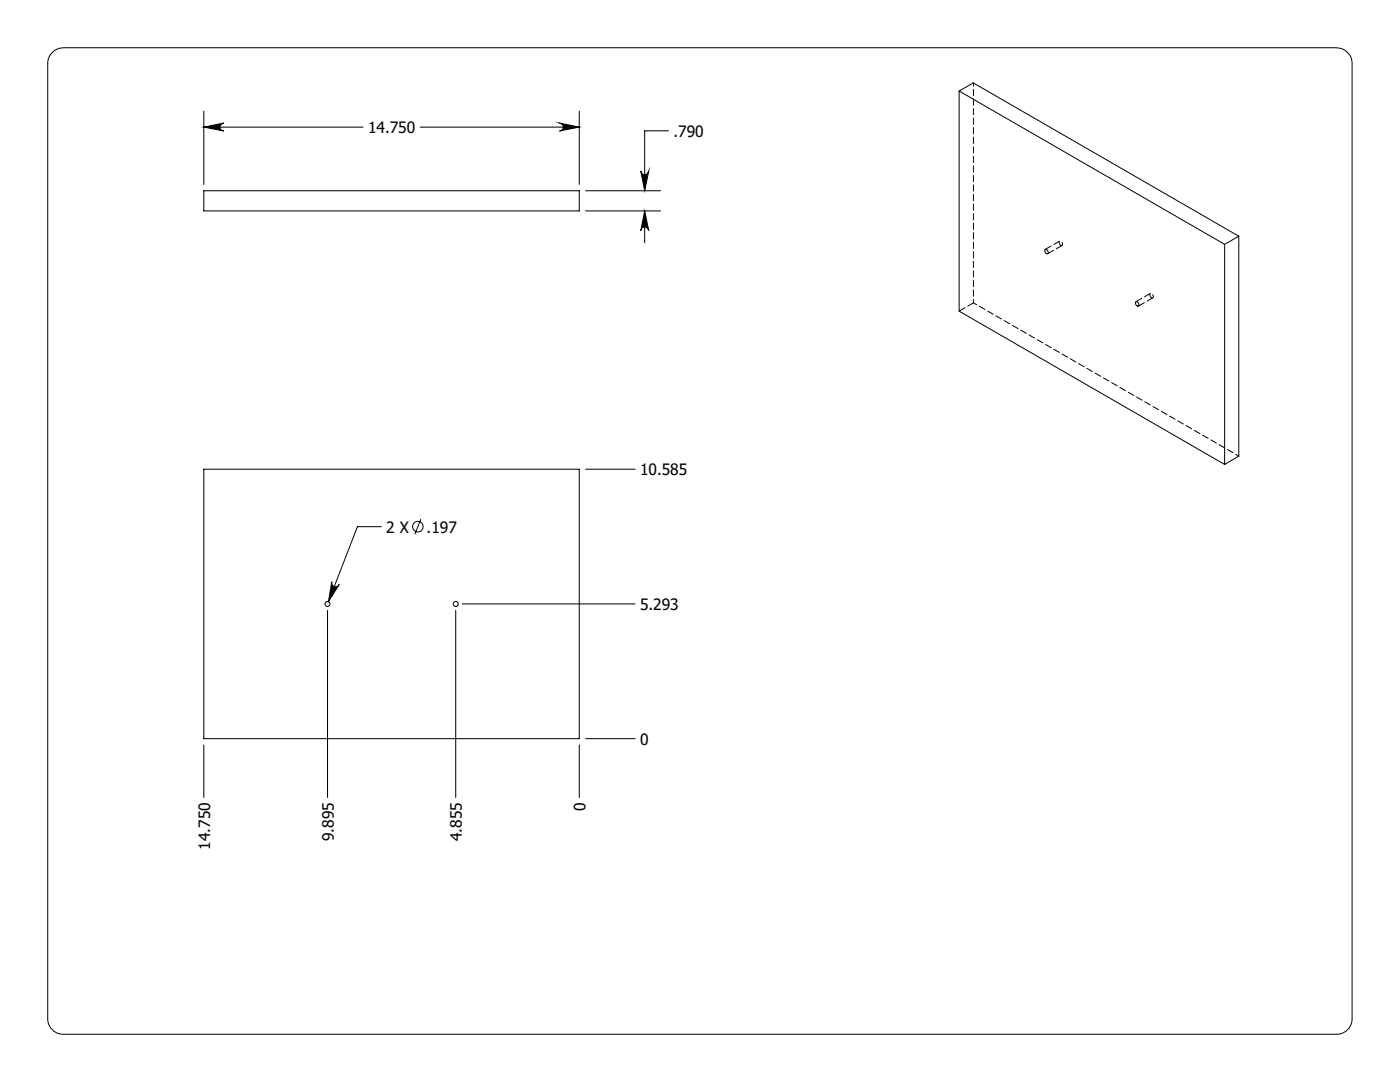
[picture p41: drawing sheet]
<svg xmlns="http://www.w3.org/2000/svg" width="279mm" height="216mm" viewBox="0 0 279 216" stroke-linecap="round" stroke-linejoin="round" font-family="sans-serif">
<defs><g id="words">
<g font-size="3.1">
<text x="73.5" y="26.6">14.750</text>
<text x="134.4" y="27.3">.790</text>
<text x="127.7" y="94.8">10.585</text>
<text x="77.1" y="106.3">2 X</text>
<text x="85.1" y="106.3">.197</text>
<text x="127.7" y="121.7">5.293</text>
<text x="127.7" y="148.6">0</text>
<text x="116.9" y="161.8" transform="rotate(-90 116.9 161.8)">0</text>
<text x="66.6" y="167.8" transform="rotate(-90 66.6 167.8)">9.895</text>
<text x="92.2" y="167.8" transform="rotate(-90 92.2 167.8)">4.855</text>
<text x="41.9" y="169.5" transform="rotate(-90 41.9 169.5)">14.750</text>
</g>
</g></defs>
<g fill="none" stroke="#000" stroke-width=".2">
<path d="M10.2 10.8a3.3 3.3 0 0 1 2.5-1.3h254a3.2 3.2 0 0 1 3.1 3.2v190.5a3.1 3.1 0 0 1-3.1 3.2h-254a3.1 3.1 0 0 1-3.2-3.2v-190.5a2.93 2.93 0 0 1 .7-1.9zM191.4 18.2v43.9l53 30.6M191.4 18.2l53 30.6M191.4 18.2l2.8-1.7 53 30.6M40.7 25.4l4-.8a.79 .79 0 0 0-.8 .7 .79 .79 0 0 0 .8 .8zM40.7 38.1h74.9v4h-74.9zM40.7 22.2v14.6M40.7 25.4h31.8M83.9 25.4h31.7M111.7 24.6l3.9 .8-3.9 .7a.79 .79 0 0 0 .7-.8 .79 .79 0 0 0-.7-.7zM115.6 22.2v14.6M116.9 38.1h14.9"/>
<path d="M127.9 34.1a.79 .79 0 0 0 .8 .8 .79 .79 0 0 0 .8-.8l-.8 4zM133.4 26.1h-4.7v12M116.9 42.1h14.9M128.7 42.1l.8 3.9a.79 .79 0 0 0-.8-.7 .79 .79 0 0 0-.8 .7zM128.7 42.1v6.3M208.6 49.8h.3l.3 .5a.29 .29 0 0 1-.2 .4 .29 .29 0 0 1-.4-.3l-.1-.3zM244.4 48.8v43.9M247.2 47.1v43.9l-2.8 1.7M247.2 47.1l-2.8 1.7M226.6 60.3l.3-.1 .4 .5a.3 .3 0 0 1-.2 .4 .3 .3 0 0 1-.4-.3zM40.7 93.6h74.9v53.8h-74.9zM116.9 93.6h9.9"/>
<path d="M66.2 116.1a.79 .79 0 0 0 .5 .9 .79 .79 0 0 0 1-.4l-2.2 3.5zM76.1 105.1h-4.8l-5.8 15M84 103.6l-1.2 3M65.4 121.8v37.3M90.9 121.8v37.3M92.2 120.5h34.6M40.7 148.7v10.4M115.6 148.7v10.4M116.9 147.4h9.9"/>
<circle cx="83.4" cy="105.1" r="1.06"/>
<circle cx="65.4" cy="120.5" r=".5"/>
<circle cx="91" cy="120.5" r=".51"/>
</g>
<path d="M66.2 116.1l-.7 4 2.2-3.5a.79 .79 0 0 1-1 .5 .79 .79 0 0 1-.5-1zM40.7 25.4l4-.8a.79 .79 0 0 0-.8 .7 .79 .79 0 0 0 .8 .8zM111.7 24.6l3.9 .8-3.9 .7a.79 .79 0 0 0 .7-.8 .79 .79 0 0 0-.7-.7zM127.9 34.1a.79 .79 0 0 0 .8 .8 .79 .79 0 0 0 .8-.8l-.8 4zM128.7 42.1l.8 3.9a.79 .79 0 0 0-.8-.7 .79 .79 0 0 0-.8 .7z" fill="#000"/>
<path d="M211.7 49l.3-.1 .1-.3-.3-.4-.3-.1-.1 .4 .3 .5M229.8 59.4h.3l.1-.3-.3-.4-.3-.2-.1 .4 .3 .5" fill="none" stroke="#000" stroke-width=".2" stroke-dasharray="1.3 .6" stroke-dashoffset=".3"/>
<path d="M247.3 91l-53-30.6" fill="none" stroke="#000" stroke-width=".2" stroke-dasharray="1.3 .6" stroke-dashoffset=".5"/>
<path d="M209.1 50.6l2.9-1.6M211.5 48.1l-2.9 1.6M229.6 58.6l-2.9 1.6M194.3 60.4l-2.9 1.7M227.2 61.1l2.9-1.7" fill="none" stroke="#000" stroke-width=".2" stroke-dasharray="1.3 .6" stroke-dashoffset="-.1"/>
<path d="M194.3 60.4v-43.9" fill="none" stroke="#000" stroke-width=".2" stroke-dasharray="1.3 .6" stroke-dashoffset=".6"/>
<use href="#words"/>
</svg>
